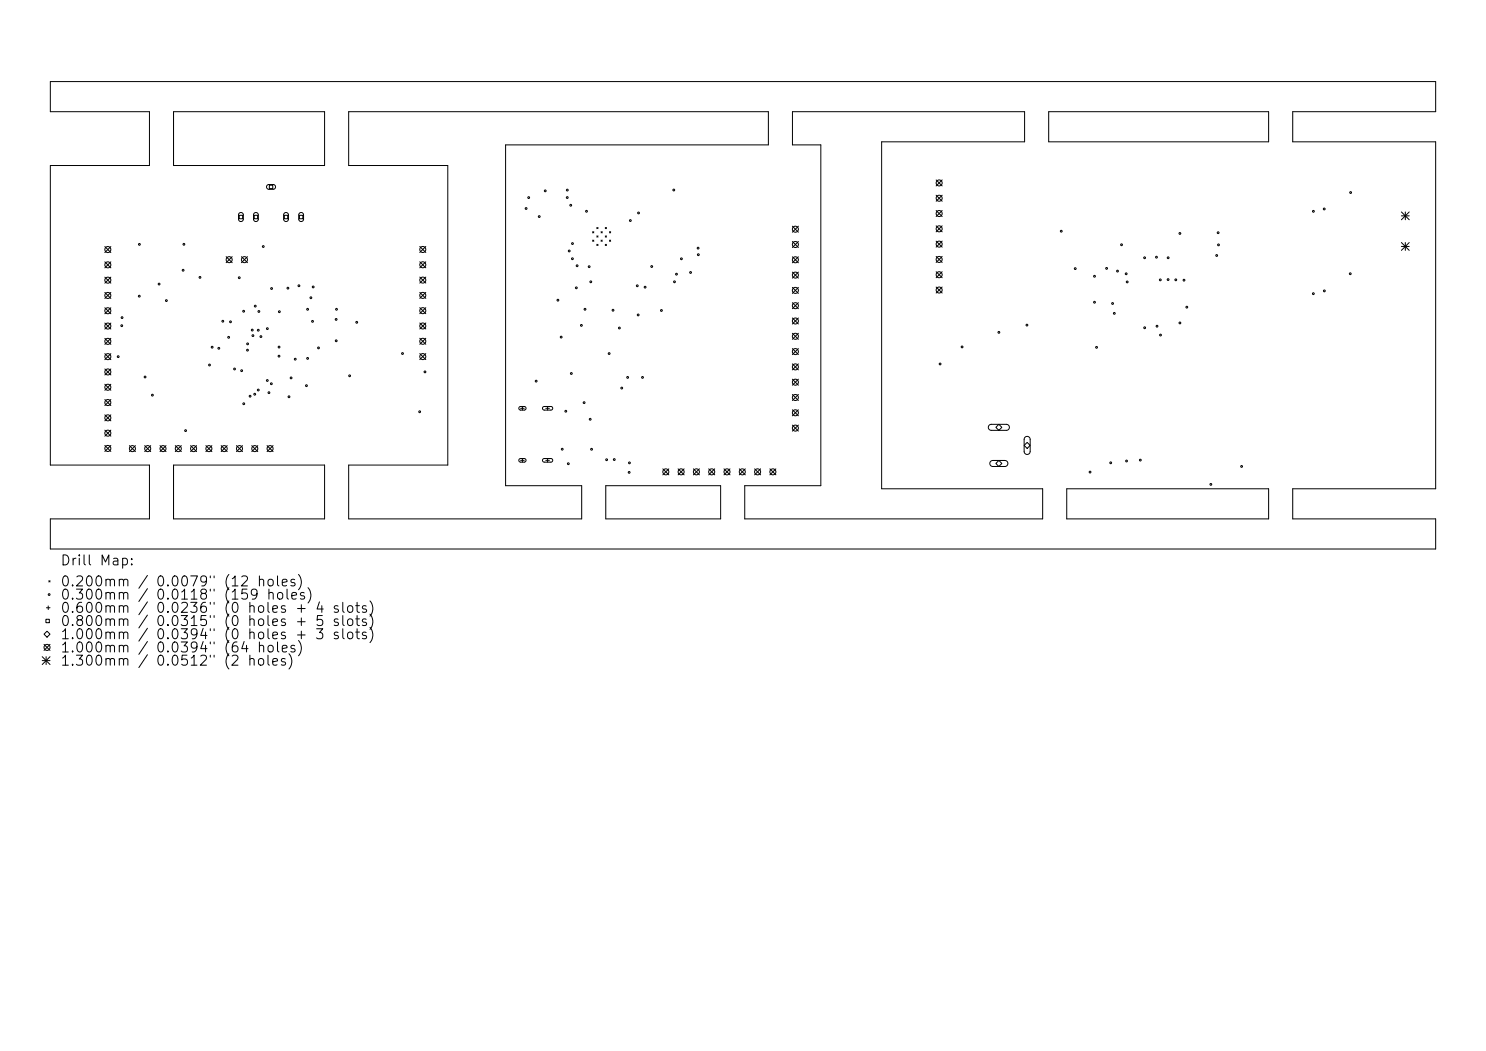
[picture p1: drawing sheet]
<svg xmlns="http://www.w3.org/2000/svg" width="297mm" height="210mm" viewBox="0 0 297 210" stroke-linecap="round" stroke-linejoin="round" font-family="sans-serif">
<defs><g id="words">
<g font-size="2">
<text x="11.9" y="113.5">Drill Map:</text>
<text x="11.9" y="117.7">0.200mm / 0.0079&quot; (12 holes)</text>
<text x="11.9" y="120.3">0.300mm</text>
<text x="11.9" y="123">0.600mm</text>
<text x="11.9" y="125.6">0.800mm / 0.0315&quot; (0 holes + 5 slots)</text>
<text x="31" y="120.3">0.0118&quot; (159</text>
<text x="31" y="123">0.0236&quot; (0 holes + 4 slots)</text>
<text x="11.9" y="128.2">1.000mm / 0.0394&quot; (0 holes + 3 slots)</text>
<text x="11.9" y="130.9">1.000mm / 0.0394&quot; (64 holes)</text>
<text x="11.9" y="133.5">1.300mm</text>
<text x="31" y="133.5">0.0512&quot; (2</text>
</g>
</g></defs>
<g fill="none" stroke="#000" stroke-width=".2">
<path d="M10.1 16.3h276.8v6h-28.5v6h28.5v69.4h-28.5v6h28.5v6h-276.8v-6h19.8v-10.8h-19.8v-59.8h19.8v-10.8h-19.8zM34.7 22.3h30.2v10.8h-30.2zM53.4 37l.3-.1h1l.3 .2 .1 .4-.4 .3h-1.1l-.3-.3zM53.8 37h.7v.7h-.7zM69.7 22.3h83.9v6.7h-52.5v68.1h15.2v6.6h-46.6v-10.8h19.8v-59.8h-19.8zM158.4 22.3h46.4v6h-28.6v69.4h32.2v6h-59.6v-6.6h15.3v-68.1h-5.7zM187.1 36l1.2 1.2M187.1 39l1.2 1.2M188.3 36l-1.2 1.2M188.3 39l-1.2 1.2M209.6 22.3h44v6h-44zM21 49.3l1.2 1.2"/>
<path d="M21 52.3l1.2 1.2M21 55.4l1.2 1.2M21 58.4l1.2 1.2M22.2 49.3l-1.2 1.2M22.2 52.3l-1.2 1.2M22.2 55.4l-1.2 1.2M22.2 58.4l-1.2 1.2M45.2 51.3l1.2 1.2M46.4 51.3l-1.2 1.2M47.8 43h.7v.7h-.7zM47.8 42.6l.5-.1 .3 .3v1.1l-.3 .4-.4-.1-.2-.3v-1zM48.3 51.3l1.2 1.2"/>
<path d="M49.5 51.3l-1.2 1.2M50.8 43h.7v.7h-.7zM50.8 42.6l.5-.1 .3 .3v1.1l-.3 .4-.4-.1-.2-.3v-1zM56.7 42.9l.3-.4 .5 .1 .1 .3 .1 .9-.2 .3-.3 .2-.4-.2-.1-.3M56.7 42.9v.9M56.8 43h.7v.7h-.7zM59.8 42.6l.5-.1 .4 .3v1.1l-.4 .4-.4-.1-.2-.3v-1zM59.8 43h.7v.7h-.7zM83.9 49.3l1.2 1.2M83.9 52.3l1.2 1.2M83.9 55.4l1.2 1.2M83.9 58.4l1.2 1.2"/>
<path d="M85.1 49.3l-1.2 1.2M85.1 52.3l-1.2 1.2M85.1 55.4l-1.2 1.2M85.1 58.4l-1.2 1.2M118.4 46.3l.3 .2M118.4 48l.3 .2M118.7 46.3l-.3 .2M118.7 48l-.3 .2M119.3 47.1l.2 .3M119.3 48.8l.2 .3M119.3 45.5l.2 .2M119.5 45.5l-.2 .2"/>
<path d="M119.5 47.1l-.2 .3M119.5 48.8l-.2 .3M120.1 48l.3 .2M120.1 46.3l.3 .2M120.4 46.3l-.3 .2M120.4 48l-.3 .2M121 48.8l.2 .3M121 47.1l.2 .3M121 45.5l.2 .2M121.2 45.5l-.2 .2M121.2 47.1l-.2 .3M121.2 48.8l-.2 .3"/>
<path d="M121.8 46.3l.3 .2M121.8 48l.3 .2M122.1 46.3l-.3 .2M122.1 48l-.3 .2M158.4 45.2l1.2 1.2M158.4 48.3l1.2 1.2M158.4 51.3l1.2 1.2M158.4 54.4l1.2 1.2M158.4 57.4l1.2 1.2M159.6 45.2l-1.2 1.2M159.6 48.3l-1.2 1.2M159.6 51.3l-1.2 1.2"/>
<path d="M159.6 54.4l-1.2 1.2M159.6 57.4l-1.2 1.2M187.1 42.1l1.2 1.2M187.1 45.1l1.2 1.2M187.1 48.2l1.2 1.2M187.1 51.2l1.2 1.2M187.1 54.3l1.2 1.2M187.1 57.4l1.2 1.2M188.3 42.1l-1.2 1.2M188.3 45.1l-1.2 1.2M188.3 48.2l-1.2 1.2M188.3 54.3l-1.2 1.2"/>
<path d="M188.3 57.4l-1.2 1.2M188.3 51.2l-1.2 1.2M280.1 42.3l1.6 1.6M280.1 43.1h1.6M280.1 48.5l1.6 1.5M280.1 49.2h1.6M280.9 42.3v1.6M280.9 48.5v1.5M281.7 42.3l-1.6 1.6M281.7 48.5l-1.6 1.5M21 61.5l1.2 1.2M21 64.5l1.2 1.3"/>
<path d="M21 67.6l1.2 1.2M21 70.7l1.2 1.2M21 73.7l1.2 1.2M21 76.8l1.2 1.2M21 79.8l1.2 1.2M22.2 61.5l-1.2 1.2M22.2 64.5l-1.2 1.3M22.2 67.6l-1.2 1.2M22.2 70.7l-1.2 1.2M22.2 73.7l-1.2 1.2M22.2 76.8l-1.2 1.2M22.2 79.8l-1.2 1.2"/>
<path d="M83.9 61.5l1.2 1.2M83.9 64.5l1.2 1.2M83.9 67.6l1.2 1.2M83.9 70.7l1.2 1.2M85.1 61.5l-1.2 1.2M85.1 64.5l-1.2 1.2M85.1 67.6l-1.2 1.2M85.1 70.7l-1.2 1.2M158.4 60.5l1.2 1.2M158.4 63.5l1.2 1.2M158.4 66.6l1.2 1.2M158.4 69.7l1.2 1.2"/>
<path d="M158.4 72.7l1.2 1.2M158.4 75.8l1.2 1.2M158.4 78.8l1.2 1.2M159.6 60.5l-1.2 1.2M159.6 63.5l-1.2 1.2M159.6 66.6l-1.2 1.2M159.6 69.7l-1.2 1.2M159.6 72.7l-1.2 1.2M159.6 75.8l-1.2 1.2M159.6 78.8l-1.2 1.2M21 82.9l1.2 1.2M21 85.9l1.2 1.3"/>
<path d="M21 89l1.2 1.2M22.2 82.9l-1.2 1.2M22.2 85.9l-1.2 1.3M22.2 89l-1.2 1.2M25.9 89l1.2 1.2M27.1 89l-1.2 1.2M28.9 89l1.2 1.2M30.1 89l-1.2 1.2M32 89l1.2 1.2M33.2 89l-1.2 1.2M34.7 92.9h30.2v10.8h-30.2zM35 89l1.2 1.2"/>
<path d="M36.2 89l-1.2 1.2M38.1 89l1.2 1.2M39.3 89l-1.2 1.2M41.1 89l1.3 1.2M42.4 89l-1.3 1.2M44.2 89l1.2 1.2M45.4 89l-1.2 1.2M47.3 89l1.2 1.2M48.5 89l-1.2 1.2M50.3 89l1.2 1.2M51.5 89l-1.2 1.2M53.4 89l1.2 1.2"/>
<path d="M54.6 89l-1.2 1.2M103.8 81.3l1.1-.1 .2 .2v.3l-.3 .2h-.8l-.3-.2zM103.8 91.7l1.1-.1 .2 .2v.3l-.3 .2h-.8l-.3-.2zM104.1 81.6h.7M104.1 92h.7M104.4 81.2v.7M104.4 91.6v.7M108.5 81.3l1.7-.1 .2 .2 .1 .2-.3 .3h-1.5l-.3-.2zM108.5 91.7l1.7-.1 .2 .2 .1 .2-.3 .3h-1.5l-.3-.2zM109.1 81.6h.7M109.1 92h.7M109.4 81.2v.7"/>
<path d="M109.4 91.6v.7M121.1 97.1h22.9v6.6h-22.9zM132.5 93.7l1.2 1.2M133.7 93.7l-1.2 1.2M135.5 93.7l1.2 1.2M136.7 93.7l-1.2 1.2M138.6 93.7l1.2 1.2M139.8 93.7l-1.2 1.2M141.6 93.7l1.2 1.2M142.8 93.7l-1.2 1.2M144.7 93.7l1.2 1.2M145.9 93.7l-1.2 1.2"/>
<path d="M147.8 93.7l1.2 1.2M149 93.7l-1.2 1.2M150.8 93.7l1.2 1.2M152 93.7l-1.2 1.2M153.9 93.7l1.2 1.2M155.1 93.7l-1.2 1.2M158.4 81.9l1.2 1.2M158.4 84.9l1.2 1.2M159.6 81.9l-1.2 1.2M159.6 84.9l-1.2 1.2M198 92.2l.4-.2h2.5l.4 .3 .1 .4-.1 .3-.4 .2h-2.6l-.4-.4zM199.6 84.8l.6 .6-.6 .6-.6-.6z"/>
<path d="M199.6 92l.6 .6-.6 .6-.6-.6zM201.1 84.8h-3.1l-.3 .2-.2 .4 .2 .4 .3 .2h3.1M201.1 84.8l.5 .2 .1 .4-.1 .4-.5 .2M204.7 89l.6-.6 .6 .6-.6 .6zM204.9 87.4l.6-.2 .4 .5v2.6l-.2 .3-.3 .2-.5-.1-.2-.4v-2.6zM213.2 97.7h40.4v6h-40.4zM9.8 116l.2 .3M10 116l-.2 .3M8.4 131.2l1.6 1.6M8.4 132h1.6M8.8 128.8l1.2 1.2M9.2 123.7h.7v.7h-.7z"/>
<path d="M9.2 131.2v1.6M9.3 121.4h.7M9.4 126.1l.6 .6-.6 .6-.6-.6zM9.6 121.1v.7M10 128.8l-1.2 1.2M10 131.2l-1.6 1.6"/>
<circle cx="105.7" cy="39.5" r=".18"/>
<circle cx="109" cy="38.1" r=".18"/>
<circle cx="113.4" cy="39.5" r=".18"/>
<circle cx="113.4" cy="38" r=".18"/>
<circle cx="134.7" cy="38" r=".18"/>
<circle cx="187.7" cy="39.6" r=".6"/>
<circle cx="187.7" cy="36.6" r=".6"/>
<circle cx="269.9" cy="38.5" r=".18"/>
<circle cx="21.6" cy="59" r=".6"/>
<circle cx="21.6" cy="52.9" r=".6"/>
<circle cx="21.6" cy="49.9" r=".6"/>
<circle cx="21.6" cy="56" r=".6"/>
<circle cx="27.8" cy="59.2" r=".18"/>
<circle cx="27.9" cy="48.8" r=".18"/>
<circle cx="31.8" cy="56.8" r=".18"/>
<circle cx="36.6" cy="54" r=".18"/>
<circle cx="36.8" cy="48.8" r=".18"/>
<circle cx="40" cy="55.4" r=".18"/>
<circle cx="45.8" cy="51.9" r=".6"/>
<circle cx="47.8" cy="55.5" r=".18"/>
<circle cx="48.9" cy="51.9" r=".6"/>
<circle cx="52.6" cy="49.3" r=".18"/>
<circle cx="54.3" cy="57.7" r=".18"/>
<circle cx="57.5" cy="57.6" r=".18"/>
<circle cx="59.7" cy="57.1" r=".18"/>
<circle cx="62.1" cy="59.5" r=".18"/>
<circle cx="62.6" cy="57.3" r=".18"/>
<circle cx="84.5" cy="59" r=".6"/>
<circle cx="84.5" cy="56" r=".6"/>
<circle cx="84.5" cy="52.9" r=".6"/>
<circle cx="84.5" cy="49.9" r=".6"/>
<circle cx="105.2" cy="41.7" r=".18"/>
<circle cx="107.8" cy="43.3" r=".18"/>
<circle cx="111.5" cy="60" r=".18"/>
<circle cx="113.8" cy="50.1" r=".18"/>
<circle cx="114.1" cy="41" r=".18"/>
<circle cx="114.4" cy="51.7" r=".18"/>
<circle cx="114.4" cy="48.7" r=".18"/>
<circle cx="115.2" cy="57.5" r=".18"/>
<circle cx="115.3" cy="53.1" r=".18"/>
<circle cx="117.2" cy="42.2" r=".18"/>
<circle cx="117.8" cy="53.3" r=".18"/>
<circle cx="118.1" cy="56.3" r=".18"/>
<circle cx="126" cy="44.1" r=".18"/>
<circle cx="127.4" cy="57.1" r=".18"/>
<circle cx="127.6" cy="42.6" r=".18"/>
<circle cx="128.9" cy="57.4" r=".18"/>
<circle cx="130.3" cy="53.3" r=".18"/>
<circle cx="134.8" cy="56.3" r=".18"/>
<circle cx="135.2" cy="54.8" r=".18"/>
<circle cx="136.2" cy="51.7" r=".18"/>
<circle cx="138" cy="54.4" r=".18"/>
<circle cx="139.5" cy="49.6" r=".18"/>
<circle cx="139.6" cy="50.9" r=".18"/>
<circle cx="159" cy="58" r=".6"/>
<circle cx="159" cy="55" r=".6"/>
<circle cx="159" cy="48.9" r=".6"/>
<circle cx="159" cy="45.8" r=".6"/>
<circle cx="159" cy="51.9" r=".6"/>
<circle cx="187.7" cy="48.8" r=".6"/>
<circle cx="187.7" cy="45.7" r=".6"/>
<circle cx="187.7" cy="51.8" r=".6"/>
<circle cx="187.7" cy="42.7" r=".6"/>
<circle cx="187.7" cy="54.9" r=".6"/>
<circle cx="187.7" cy="58" r=".6"/>
<circle cx="212.1" cy="46.2" r=".18"/>
<circle cx="214.9" cy="53.7" r=".18"/>
<circle cx="218.8" cy="55.2" r=".18"/>
<circle cx="221.2" cy="53.6" r=".18"/>
<circle cx="223.4" cy="54.2" r=".18"/>
<circle cx="224.2" cy="48.9" r=".18"/>
<circle cx="225.1" cy="54.7" r=".18"/>
<circle cx="225.3" cy="56.3" r=".18"/>
<circle cx="228.8" cy="51.5" r=".18"/>
<circle cx="231.1" cy="51.4" r=".18"/>
<circle cx="231.9" cy="55.9" r=".18"/>
<circle cx="233.5" cy="55.9" r=".18"/>
<circle cx="233.5" cy="51.5" r=".18"/>
<circle cx="235" cy="55.9" r=".18"/>
<circle cx="235.8" cy="46.6" r=".18"/>
<circle cx="236.6" cy="56" r=".18"/>
<circle cx="243.2" cy="51.1" r=".18"/>
<circle cx="243.5" cy="46.5" r=".18"/>
<circle cx="243.5" cy="48.9" r=".18"/>
<circle cx="262.5" cy="58.7" r=".18"/>
<circle cx="262.5" cy="42.2" r=".18"/>
<circle cx="264.7" cy="41.8" r=".18"/>
<circle cx="264.7" cy="58.1" r=".18"/>
<circle cx="269.9" cy="54.7" r=".18"/>
<circle cx="21.6" cy="77.4" r=".6"/>
<circle cx="21.6" cy="71.3" r=".6"/>
<circle cx="21.6" cy="74.3" r=".6"/>
<circle cx="21.6" cy="68.2" r=".6"/>
<circle cx="21.6" cy="62.1" r=".6"/>
<circle cx="21.6" cy="65.2" r=".6"/>
<circle cx="23.6" cy="71.3" r=".18"/>
<circle cx="24.3" cy="65.1" r=".18"/>
<circle cx="24.4" cy="63.5" r=".18"/>
<circle cx="29" cy="75.3" r=".18"/>
<circle cx="30.5" cy="79" r=".18"/>
<circle cx="33.3" cy="60.1" r=".18"/>
<circle cx="41.9" cy="72.9" r=".18"/>
<circle cx="42.4" cy="69.4" r=".18"/>
<circle cx="43.7" cy="69.6" r=".18"/>
<circle cx="44.5" cy="64.2" r=".18"/>
<circle cx="45.7" cy="67.4" r=".18"/>
<circle cx="46.1" cy="64.3" r=".18"/>
<circle cx="46.9" cy="73.7" r=".18"/>
<circle cx="48.3" cy="74.1" r=".18"/>
<circle cx="48.7" cy="62.2" r=".18"/>
<circle cx="49.5" cy="70" r=".18"/>
<circle cx="49.5" cy="68.7" r=".18"/>
<circle cx="50" cy="79.2" r=".18"/>
<circle cx="50.4" cy="66" r=".18"/>
<circle cx="50.5" cy="67.1" r=".18"/>
<circle cx="50.9" cy="78.8" r=".18"/>
<circle cx="51" cy="61.2" r=".18"/>
<circle cx="51.6" cy="77.9" r=".18"/>
<circle cx="51.6" cy="66" r=".18"/>
<circle cx="51.7" cy="62.2" r=".18"/>
<circle cx="52.1" cy="67.3" r=".18"/>
<circle cx="53.4" cy="76" r=".18"/>
<circle cx="53.4" cy="65.7" r=".18"/>
<circle cx="53.8" cy="78.5" r=".18"/>
<circle cx="54.2" cy="76.7" r=".18"/>
<circle cx="55.8" cy="71.2" r=".18"/>
<circle cx="55.8" cy="69.4" r=".18"/>
<circle cx="55.8" cy="62.3" r=".18"/>
<circle cx="57.8" cy="79.3" r=".18"/>
<circle cx="58.2" cy="75.5" r=".18"/>
<circle cx="59" cy="71.8" r=".18"/>
<circle cx="61.2" cy="77.1" r=".18"/>
<circle cx="61.5" cy="71.6" r=".18"/>
<circle cx="61.5" cy="61.8" r=".18"/>
<circle cx="62.5" cy="64.2" r=".18"/>
<circle cx="63.7" cy="69.5" r=".18"/>
<circle cx="67.2" cy="63.8" r=".18"/>
<circle cx="67.2" cy="68.1" r=".18"/>
<circle cx="67.3" cy="61.8" r=".18"/>
<circle cx="69.9" cy="75.1" r=".18"/>
<circle cx="71.3" cy="64.4" r=".18"/>
<circle cx="80.4" cy="70.6" r=".18"/>
<circle cx="84.5" cy="62.1" r=".6"/>
<circle cx="84.5" cy="65.1" r=".6"/>
<circle cx="84.5" cy="68.2" r=".6"/>
<circle cx="84.5" cy="71.3" r=".6"/>
<circle cx="84.9" cy="74.3" r=".18"/>
<circle cx="107.2" cy="76.2" r=".18"/>
<circle cx="112.2" cy="67.4" r=".18"/>
<circle cx="114.2" cy="74.6" r=".18"/>
<circle cx="116.2" cy="65" r=".18"/>
<circle cx="116.9" cy="61.8" r=".18"/>
<circle cx="121.7" cy="70.6" r=".18"/>
<circle cx="122.5" cy="62" r=".18"/>
<circle cx="123.8" cy="65.5" r=".18"/>
<circle cx="124.3" cy="77.5" r=".18"/>
<circle cx="125.4" cy="75.4" r=".18"/>
<circle cx="127.6" cy="62.9" r=".18"/>
<circle cx="128.4" cy="75.4" r=".18"/>
<circle cx="132.2" cy="62" r=".18"/>
<circle cx="159" cy="64.1" r=".6"/>
<circle cx="159" cy="67.2" r=".6"/>
<circle cx="159" cy="61.1" r=".6"/>
<circle cx="159" cy="70.3" r=".6"/>
<circle cx="159" cy="73.3" r=".6"/>
<circle cx="159" cy="76.4" r=".6"/>
<circle cx="159" cy="79.4" r=".6"/>
<circle cx="187.9" cy="72.7" r=".18"/>
<circle cx="192.3" cy="69.3" r=".18"/>
<circle cx="199.6" cy="66.4" r=".18"/>
<circle cx="205.3" cy="65" r=".18"/>
<circle cx="218.8" cy="60.4" r=".18"/>
<circle cx="219.2" cy="69.4" r=".18"/>
<circle cx="222.4" cy="60.6" r=".18"/>
<circle cx="222.7" cy="62.6" r=".18"/>
<circle cx="228.8" cy="65.5" r=".18"/>
<circle cx="231.2" cy="65.2" r=".18"/>
<circle cx="231.9" cy="67" r=".18"/>
<circle cx="235.8" cy="64.5" r=".18"/>
<circle cx="237.2" cy="61.4" r=".18"/>
<circle cx="21.6" cy="80.4" r=".6"/>
<circle cx="21.6" cy="83.5" r=".6"/>
<circle cx="21.6" cy="86.6" r=".6"/>
<circle cx="21.6" cy="89.6" r=".6"/>
<circle cx="26.5" cy="89.6" r=".6"/>
<circle cx="29.5" cy="89.6" r=".6"/>
<circle cx="32.6" cy="89.6" r=".6"/>
<circle cx="35.6" cy="89.6" r=".6"/>
<circle cx="37.1" cy="86" r=".18"/>
<circle cx="38.7" cy="89.6" r=".6"/>
<circle cx="41.8" cy="89.6" r=".6"/>
<circle cx="44.8" cy="89.6" r=".6"/>
<circle cx="47.9" cy="89.6" r=".6"/>
<circle cx="48.7" cy="80.7" r=".18"/>
<circle cx="50.9" cy="89.6" r=".6"/>
<circle cx="54" cy="89.6" r=".6"/>
<circle cx="83.9" cy="82.3" r=".18"/>
<circle cx="112.4" cy="89.8" r=".18"/>
<circle cx="113.1" cy="82.2" r=".18"/>
<circle cx="113.6" cy="92.7" r=".18"/>
<circle cx="116.7" cy="80.5" r=".18"/>
<circle cx="118" cy="83.8" r=".18"/>
<circle cx="118.2" cy="89.8" r=".18"/>
<circle cx="121.2" cy="91.9" r=".18"/>
<circle cx="122.8" cy="91.8" r=".18"/>
<circle cx="125.7" cy="94.4" r=".18"/>
<circle cx="125.8" cy="92.5" r=".18"/>
<circle cx="133.1" cy="94.3" r=".6"/>
<circle cx="136.1" cy="94.3" r=".6"/>
<circle cx="139.2" cy="94.3" r=".6"/>
<circle cx="142.2" cy="94.3" r=".6"/>
<circle cx="145.3" cy="94.3" r=".6"/>
<circle cx="148.4" cy="94.3" r=".6"/>
<circle cx="151.4" cy="94.3" r=".6"/>
<circle cx="154.5" cy="94.3" r=".6"/>
<circle cx="159" cy="82.5" r=".6"/>
<circle cx="159" cy="85.5" r=".6"/>
<circle cx="217.9" cy="94.3" r=".18"/>
<circle cx="222" cy="92.5" r=".18"/>
<circle cx="225.2" cy="92.1" r=".18"/>
<circle cx="227.9" cy="91.9" r=".18"/>
<circle cx="242" cy="96.8" r=".18"/>
<circle cx="248.2" cy="93.2" r=".18"/>
<circle cx="9.8" cy="118.8" r=".18"/>
<circle cx="9.4" cy="129.4" r=".6"/>
</g>
<use href="#words"/>
</svg>
